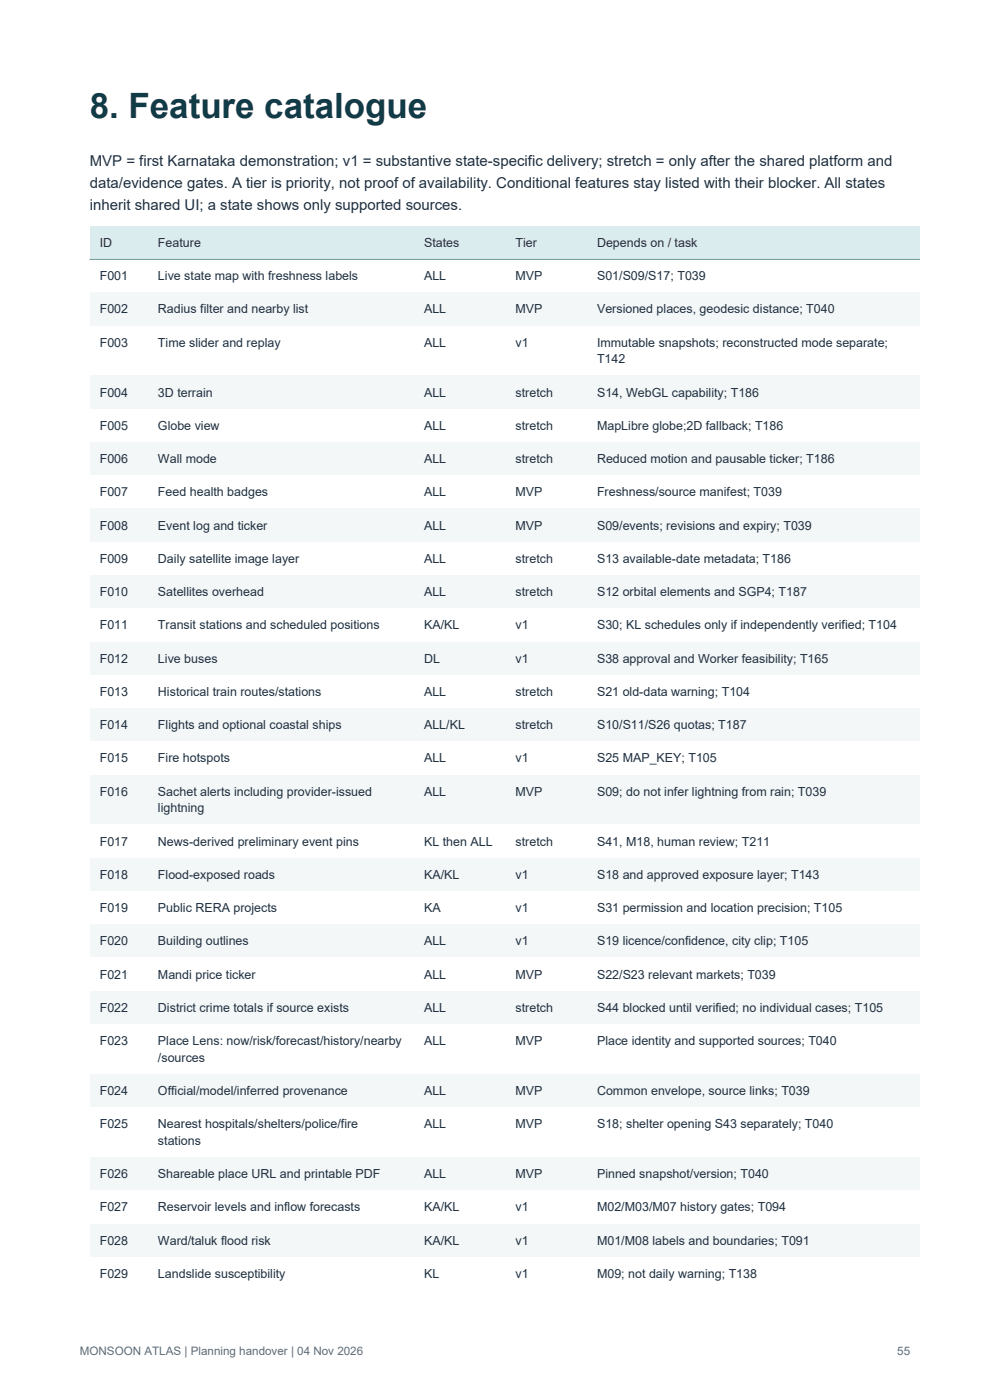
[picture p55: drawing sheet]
<svg xmlns="http://www.w3.org/2000/svg" width="210mm" height="297mm" viewBox="0 0 210 297" stroke-linecap="round" stroke-linejoin="round" font-family="sans-serif">
<defs><g id="words">
<text font-size="7.4" fill="#103c48" x="19" y="25">8. Feature catalogue</text>
<g font-size="3.2" fill="#203040">
<text x="19" y="35.3">MVP = first Karnataka demonstration; v1 = substantive state-specific delivery; stretch = only after the shared platform and</text>
<text x="19" y="39.9">data/evidence gates. A tier is priority, not proof of availability. Conditional features stay listed with their blocker. All states</text>
<text x="19" y="44.4">inherit shared UI; a state shows only supported sources.</text>
</g>
<g font-size="2.6" fill="#203040">
<text x="21.2" y="52.4">ID</text>
<text x="33.5" y="52.4">Feature</text>
<text x="90" y="52.4">States</text>
<text x="109.4" y="52.4">Tier</text>
<text x="126.6" y="52.4">Depends on / task</text>
<text x="21.2" y="59.4">F001</text>
<text x="33.5" y="59.4">Live state map with freshness labels</text>
<text x="90" y="59.4">ALL</text>
<text x="109.4" y="59.4">MVP</text>
<text x="126.6" y="59.4">S01/S09/S17; T039</text>
<text x="21.2" y="66.5">F002</text>
<text x="33.5" y="66.5">Radius filter and nearby list</text>
<text x="90" y="66.5">ALL</text>
<text x="109.4" y="66.5">MVP</text>
<text x="126.6" y="66.5">Versioned places, geodesic distance; T040</text>
<text x="21.2" y="73.6">F003</text>
<text x="33.5" y="73.6">Time slider and replay</text>
<text x="90" y="73.6">ALL</text>
<text x="109.4" y="73.6">v1</text>
<text x="126.6" y="73.6">Immutable snapshots; reconstructed mode separate;</text>
<text x="126.6" y="77.1">T142</text>
<text x="21.2" y="84.1">F004</text>
<text x="33.5" y="84.1">3D terrain</text>
<text x="90" y="84.1">ALL</text>
<text x="109.4" y="84.1">stretch</text>
<text x="126.6" y="84.1">S14, WebGL capability; T186</text>
<text x="21.2" y="91.2">F005</text>
<text x="33.5" y="91.2">Globe view</text>
<text x="90" y="91.2">ALL</text>
<text x="109.4" y="91.2">stretch</text>
<text x="126.6" y="91.2">MapLibre globe;2D fallback; T186</text>
<text x="21.2" y="98.2">F006</text>
<text x="33.5" y="98.2">Wall mode</text>
<text x="90" y="98.2">ALL</text>
<text x="109.4" y="98.2">stretch</text>
<text x="126.6" y="98.2">Reduced motion and pausable ticker; T186</text>
<text x="21.2" y="105.3">F007</text>
<text x="33.5" y="105.3">Feed health badges</text>
<text x="90" y="105.3">ALL</text>
<text x="109.4" y="105.3">MVP</text>
<text x="126.6" y="105.3">Freshness/source manifest; T039</text>
<text x="21.2" y="112.4">F008</text>
<text x="33.5" y="112.4">Event log and ticker</text>
<text x="90" y="112.4">ALL</text>
<text x="109.4" y="112.4">MVP</text>
<text x="126.6" y="112.4">S09/events; revisions and expiry; T039</text>
<text x="21.2" y="119.4">F009</text>
<text x="33.5" y="119.4">Daily satellite image layer</text>
<text x="90" y="119.4">ALL</text>
<text x="109.4" y="119.4">stretch</text>
<text x="126.6" y="119.4">S13 available-date metadata; T186</text>
<text x="21.2" y="126.5">F010</text>
<text x="33.5" y="126.5">Satellites overhead</text>
<text x="90" y="126.5">ALL</text>
<text x="109.4" y="126.5">stretch</text>
<text x="126.6" y="126.5">S12 orbital elements and SGP4; T187</text>
<text x="21.2" y="133.5">F011</text>
<text x="33.5" y="133.5">Transit stations and scheduled positions</text>
<text x="90" y="133.5">KA/KL</text>
<text x="109.4" y="133.5">v1</text>
<text x="126.6" y="133.5">S30; KL schedules only if independently verified; T104</text>
<text x="21.2" y="140.6">F012</text>
<text x="33.5" y="140.6">Live buses</text>
<text x="90" y="140.6">DL</text>
<text x="109.4" y="140.6">v1</text>
<text x="126.6" y="140.6">S38 approval and Worker feasibility; T165</text>
<text x="21.2" y="147.6">F013</text>
<text x="33.5" y="147.6">Historical train routes/stations</text>
<text x="90" y="147.6">ALL</text>
<text x="109.4" y="147.6">stretch</text>
<text x="126.6" y="147.6">S21 old-data warning; T104</text>
<text x="21.2" y="154.7">F014</text>
<text x="33.5" y="154.7">Flights and optional coastal ships</text>
<text x="90" y="154.7">ALL/KL</text>
<text x="109.4" y="154.7">stretch</text>
<text x="126.6" y="154.7">S10/S11/S26 quotas; T187</text>
<text x="21.2" y="161.7">F015</text>
<text x="33.5" y="161.7">Fire hotspots</text>
<text x="90" y="161.7">ALL</text>
<text x="109.4" y="161.7">v1</text>
<text x="126.6" y="161.7">S25 MAP_KEY; T105</text>
<text x="21.2" y="168.8">F016</text>
<text x="33.5" y="168.8">Sachet alerts including provider-issued</text>
<text x="33.5" y="172.3">lightning</text>
<text x="90" y="168.8">ALL</text>
<text x="109.4" y="168.8">MVP</text>
<text x="126.6" y="168.8">S09; do not infer lightning from rain; T039</text>
<text x="21.2" y="179.4">F017</text>
<text x="33.5" y="179.4">News-derived preliminary event pins</text>
<text x="90" y="179.4">KL then ALL</text>
<text x="109.4" y="179.4">stretch</text>
<text x="126.6" y="179.4">S41, M18, human review; T211</text>
<text x="21.2" y="186.4">F018</text>
<text x="33.5" y="186.4">Flood-exposed roads</text>
<text x="90" y="186.4">KA/KL</text>
<text x="109.4" y="186.4">v1</text>
<text x="126.6" y="186.4">S18 and approved exposure layer; T143</text>
<text x="21.2" y="193.5">F019</text>
<text x="33.5" y="193.5">Public RERA projects</text>
<text x="90" y="193.5">KA</text>
<text x="109.4" y="193.5">v1</text>
<text x="126.6" y="193.5">S31 permission and location precision; T105</text>
<text x="21.2" y="200.6">F020</text>
<text x="33.5" y="200.6">Building outlines</text>
<text x="90" y="200.6">ALL</text>
<text x="109.4" y="200.6">v1</text>
<text x="126.6" y="200.6">S19 licence/confidence, city clip; T105</text>
<text x="21.2" y="207.6">F021</text>
<text x="33.5" y="207.6">Mandi price ticker</text>
<text x="90" y="207.6">ALL</text>
<text x="109.4" y="207.6">MVP</text>
<text x="126.6" y="207.6">S22/S23 relevant markets; T039</text>
<text x="21.2" y="214.7">F022</text>
<text x="33.5" y="214.7">District crime totals if source exists</text>
<text x="90" y="214.7">ALL</text>
<text x="109.4" y="214.7">stretch</text>
<text x="126.6" y="214.7">S44 blocked until verified; no individual cases; T105</text>
<text x="21.2" y="221.7">F023</text>
<text x="33.5" y="221.7">Place Lens: now/risk/forecast/history/nearby</text>
<text x="90" y="221.7">ALL</text>
<text x="109.4" y="221.7">MVP</text>
<text x="126.6" y="221.7">Place identity and supported sources; T040</text>
<text x="33.5" y="225.2">/sources</text>
<text x="21.2" y="232.3">F024</text>
<text x="33.5" y="232.3">Official/model/inferred provenance</text>
<text x="90" y="232.3">ALL</text>
<text x="109.4" y="232.3">MVP</text>
<text x="126.6" y="232.3">Common envelope, source links; T039</text>
<text x="21.2" y="239.4">F025</text>
<text x="33.5" y="239.4">Nearest hospitals/shelters/police/fire</text>
<text x="90" y="239.4">ALL</text>
<text x="109.4" y="239.4">MVP</text>
<text x="126.6" y="239.4">S18; shelter opening S43 separately; T040</text>
<text x="33.5" y="242.9">stations</text>
<text x="21.2" y="249.9">F026</text>
<text x="33.5" y="249.9">Shareable place URL and printable PDF</text>
<text x="90" y="249.9">ALL</text>
<text x="109.4" y="249.9">MVP</text>
<text x="126.6" y="249.9">Pinned snapshot/version; T040</text>
<text x="21.2" y="257">F027</text>
<text x="33.5" y="257">Reservoir levels and inflow forecasts</text>
<text x="90" y="257">KA/KL</text>
<text x="109.4" y="257">v1</text>
<text x="126.6" y="257">M02/M03/M07 history gates; T094</text>
<text x="21.2" y="264.1">F028</text>
<text x="33.5" y="264.1">Ward/taluk flood risk</text>
<text x="90" y="264.1">KA/KL</text>
<text x="109.4" y="264.1">v1</text>
<text x="126.6" y="264.1">M01/M08 labels and boundaries; T091</text>
<text x="21.2" y="271.1">F029</text>
<text x="33.5" y="271.1">Landslide susceptibility</text>
<text x="90" y="271.1">KL</text>
<text x="109.4" y="271.1">v1</text>
<text x="126.6" y="271.1">M09; not daily warning; T138</text>
</g>
<g font-size="2.5" fill="#5a7077">
<text x="16.9" y="287.5">MONSOON ATLAS | Planning handover | 04 Nov 2026</text>
<text x="190.3" y="287.5">55</text>
</g>
</g></defs>
<path d="M19 48h176.1v7h-176.1z" fill-rule="evenodd" fill="#dbecee"/>
<path d="M19 55h176.1v7.1h-176.1z" fill-rule="evenodd" fill="#fff"/>
<path d="M19 62.1h176.1v7h-176.1z" fill-rule="evenodd" fill="#f4f7f8"/>
<path d="M19 69.1h176.1v10.6h-176.1z" fill-rule="evenodd" fill="#fff"/>
<path d="M19 79.7h176.1v7.1h-176.1z" fill-rule="evenodd" fill="#f4f7f8"/>
<path d="M19 86.8h176.1v7h-176.1z" fill-rule="evenodd" fill="#fff"/>
<path d="M19 93.8h176.1v7.1h-176.1z" fill-rule="evenodd" fill="#f4f7f8"/>
<path d="M19 100.9h176.1v7.1h-176.1z" fill-rule="evenodd" fill="#fff"/>
<path d="M19 108h176.1v7h-176.1z" fill-rule="evenodd" fill="#f4f7f8"/>
<path d="M19 115h176.1v7.1h-176.1z" fill-rule="evenodd" fill="#fff"/>
<path d="M19 122.1h176.1v7h-176.1z" fill-rule="evenodd" fill="#f4f7f8"/>
<path d="M19 129.1h176.1v7.1h-176.1z" fill-rule="evenodd" fill="#fff"/>
<path d="M19 136.2h176.1v7h-176.1z" fill-rule="evenodd" fill="#f4f7f8"/>
<path d="M19 143.2h176.1v7.1h-176.1z" fill-rule="evenodd" fill="#fff"/>
<path d="M19 150.3h176.1v7h-176.1z" fill-rule="evenodd" fill="#f4f7f8"/>
<path d="M19 157.3h176.1v7.1h-176.1z" fill-rule="evenodd" fill="#fff"/>
<path d="M19 164.4h176.1v10.6h-176.1z" fill-rule="evenodd" fill="#f4f7f8"/>
<path d="M19 175h176.1v7h-176.1z" fill-rule="evenodd" fill="#fff"/>
<path d="M19 182h176.1v7.1h-176.1z" fill-rule="evenodd" fill="#f4f7f8"/>
<path d="M19 189.1h176.1v7h-176.1z" fill-rule="evenodd" fill="#fff"/>
<path d="M19 196.1h176.1v7.1h-176.1z" fill-rule="evenodd" fill="#f4f7f8"/>
<path d="M19 203.2h176.1v7.1h-176.1z" fill-rule="evenodd" fill="#fff"/>
<path d="M19 210.3h176.1v7h-176.1z" fill-rule="evenodd" fill="#f4f7f8"/>
<path d="M19 217.3h176.1v10.6h-176.1z" fill-rule="evenodd" fill="#fff"/>
<path d="M19 227.9h176.1v7.1h-176.1z" fill-rule="evenodd" fill="#f4f7f8"/>
<path d="M19 235h176.1v10.5h-176.1z" fill-rule="evenodd" fill="#fff"/>
<path d="M19 245.5h176.1v7.1h-176.1z" fill-rule="evenodd" fill="#f4f7f8"/>
<path d="M19 252.6h176.1v7h-176.1z" fill-rule="evenodd" fill="#fff"/>
<path d="M19 259.6h176.1v7.1h-176.1z" fill-rule="evenodd" fill="#f4f7f8"/>
<path d="M19 266.7h176.1v7.1h-176.1z" fill-rule="evenodd" fill="#fff"/>
<path d="M19 55h176.1" fill="none" stroke="#69999c" stroke-width=".21"/>
<use href="#words"/>
</svg>
